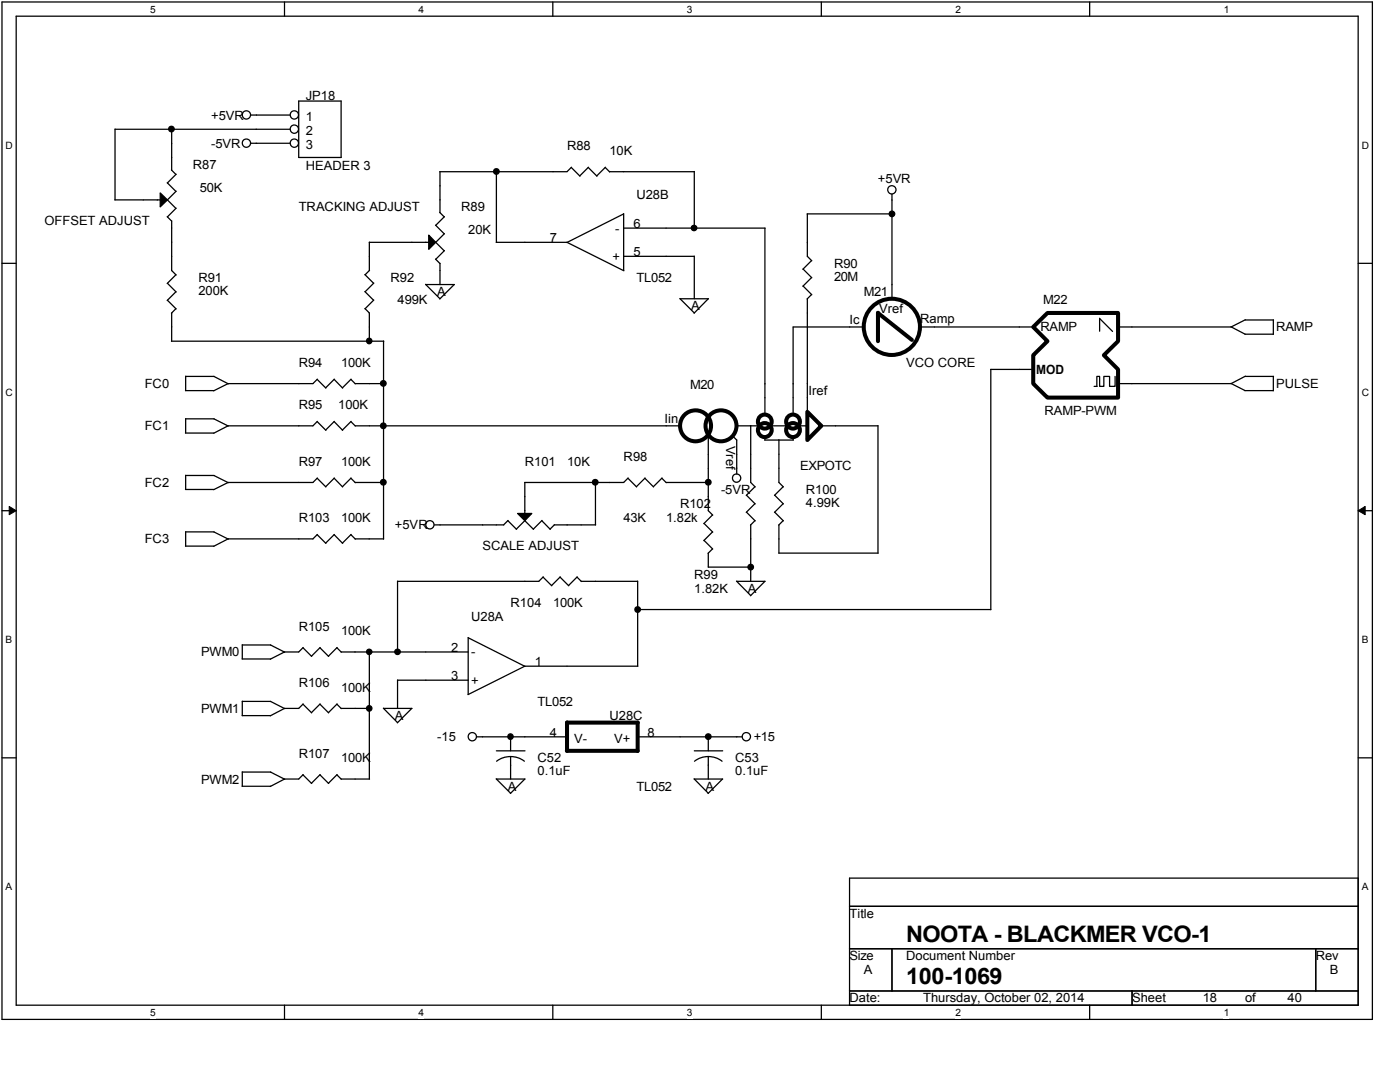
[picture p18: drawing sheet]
<svg xmlns="http://www.w3.org/2000/svg" width="279mm" height="216mm" viewBox="0 0 279 216" stroke-linecap="round" stroke-linejoin="round" font-family="sans-serif">
<defs><g id="words">
<g font-size="4.5">
<text x="180.8" y="187.9">NOOTA - BLACKMER VCO-1</text>
<text x="180.8" y="196.3">100-1069</text>
</g>
<g font-size="2.5">
<text x="42.1" y="23.8">+5VR</text>
<text x="61" y="19.9">JP18</text>
<text x="42.1" y="29.5">-5VR</text>
<text x="61" y="24.1">1</text>
<text x="61" y="26.9">2</text>
<text x="61" y="29.7">3</text>
<text x="38.5" y="33.7">R87</text>
<text x="61" y="34">HEADER 3</text>
<text x="113.2" y="30">R88</text>
<text x="121.6" y="30.9">10K</text>
<text x="39.9" y="38.2">50K</text>
<text x="127" y="39.6">U28B</text>
<text x="175.2" y="36.5">+5VR</text>
<text x="8.9" y="45">OFFSET ADJUST</text>
<text x="59.6" y="42.2">TRACKING ADJUST</text>
<text x="92" y="42.2">R89</text>
<text x="93.4" y="46.7">20K</text>
<text x="122.8" y="46.4">-</text>
<text x="126.5" y="45.5">6</text>
<text x="109.7" y="48.3">7</text>
<text x="122.2" y="52">+</text>
<text x="126.5" y="51.1">5</text>
<text x="166.5" y="53.4">R90</text>
<text x="39.6" y="56.3">R91</text>
<text x="39.6" y="58.8">200K</text>
<text x="77.9" y="56.3">R92</text>
<text x="87.3" y="59.1">A</text>
<text x="127" y="56.3">TL052</text>
<text x="166.5" y="56">20M</text>
<text x="172.4" y="59.1">M21</text>
<text x="79.3" y="60.8">499K</text>
<text x="138" y="61.9">A</text>
<text x="169.5" y="64.7">Ic</text>
<text x="175.5" y="62.5">Vref</text>
<text x="183.6" y="64.4">Ramp</text>
<text x="208.2" y="60.8">M22</text>
<text x="207.6" y="66.1">RAMP</text>
<text x="254.7" y="66.1">RAMP</text>
<text x="28.9" y="77.4">FC0</text>
<text x="59.6" y="73.2">R94</text>
<text x="68.1" y="73.2">100K</text>
<text x="137.7" y="77.7">M20</text>
<text x="180.8" y="73.2">VCO CORE</text>
<text x="206.8" y="74.7">MOD</text>
<text x="254.7" y="77.4">PULSE</text>
<text x="59.6" y="81.6">R95</text>
<text x="67.5" y="81.6">100K</text>
<text x="161.4" y="78.8">Iref</text>
<text x="208.4" y="82.8">RAMP-PWM</text>
<text x="28.9" y="85.9">FC1</text>
<text x="132.6" y="84.5">Iin</text>
<text x="144.9" y="88.9" transform="rotate(90 144.9 88.9)">Vref</text>
<text x="59.6" y="92.9">R97</text>
<text x="68.1" y="92.9">100K</text>
<text x="104.7" y="92.9">R101</text>
<text x="113.2" y="92.9">10K</text>
<text x="124.5" y="92.1">R98</text>
<text x="159.7" y="93.8">EXPOTC</text>
<text x="28.9" y="97.2">FC2</text>
<text x="135.7" y="101.4">R102</text>
<text x="143.9" y="98.6">-5VR</text>
<text x="160.8" y="98.6">R100</text>
<text x="160.8" y="101.1">4.99K</text>
<text x="59.6" y="104.2">R103</text>
<text x="68.1" y="104.2">100K</text>
<text x="78.8" y="105.6">+5VR</text>
<text x="124.5" y="104.2">43K</text>
<text x="132.9" y="104.2">1.82k</text>
<text x="28.9" y="108.4">FC3</text>
<text x="96.3" y="109.8">SCALE ADJUST</text>
<text x="138.6" y="115.4">R99</text>
<text x="138.6" y="118.3">1.82K</text>
<text x="149.3" y="118.3">A</text>
<text x="59.6" y="125.9">R105</text>
<text x="94" y="123.9">U28A</text>
<text x="101.9" y="121.1">R104</text>
<text x="110.4" y="121.1">100K</text>
<text x="40.1" y="131">PWM0</text>
<text x="68.1" y="126.7">100K</text>
<text x="90" y="130.1">2</text>
<text x="94" y="131">-</text>
<text x="59.6" y="137.2">R106</text>
<text x="90" y="135.7">3</text>
<text x="94" y="136.6">+</text>
<text x="106.7" y="132.9">1</text>
<text x="40.1" y="142.2">PWM1</text>
<text x="68.1" y="138">100K</text>
<text x="78.8" y="143.6">A</text>
<text x="107.3" y="140.8">TL052</text>
<text x="121.6" y="143.6">U28C</text>
<text x="87.3" y="147.9">-15</text>
<text x="109.7" y="147">4</text>
<text x="114.6" y="148.2">V-</text>
<text x="122.6" y="148.2">V+</text>
<text x="129.2" y="147">8</text>
<text x="150.4" y="147.9">+15</text>
<text x="59.6" y="151.3">R107</text>
<text x="68.1" y="152.1">100K</text>
<text x="107.3" y="152.1">C52</text>
<text x="107.3" y="154.6">0.1uF</text>
<text x="146.7" y="152.1">C53</text>
<text x="146.7" y="154.6">0.1uF</text>
<text x="40.1" y="156.3">PWM2</text>
<text x="101.4" y="157.7">A</text>
<text x="127" y="157.7">TL052</text>
<text x="140.8" y="157.7">A</text>
<text x="169.5" y="183.1">Title</text>
<text x="169.5" y="191.6">Size</text>
<text x="180.8" y="191.6">Document Number</text>
<text x="262.6" y="191.6">Rev</text>
<text x="172.4" y="194.4">A</text>
<text x="265.4" y="194.4">B</text>
<text x="169.5" y="200">Date:</text>
<text x="184.2" y="200">Thursday, October 02, 2014</text>
<text x="225.9" y="200">Sheet</text>
<text x="240" y="200">18</text>
<text x="248.5" y="200">of</text>
<text x="257" y="200">40</text>
</g>
<g font-size="2">
<text x="30" y="2.6">5</text>
<text x="83.5" y="2.6">4</text>
<text x="137.1" y="2.6">3</text>
<text x="190.7" y="2.6">2</text>
<text x="244.2" y="2.6">1</text>
<text x="1.1" y="29.7">D</text>
<text x="271.8" y="29.7">D</text>
<text x="1.1" y="79">C</text>
<text x="271.8" y="79">C</text>
<text x="1.1" y="128.4">B</text>
<text x="271.8" y="128.4">B</text>
<text x="1.1" y="177.7">A</text>
<text x="271.8" y="177.7">A</text>
<text x="30" y="202.7">5</text>
<text x="83.5" y="202.7">4</text>
<text x="137.1" y="202.7">3</text>
<text x="190.7" y="202.7">2</text>
<text x="244.2" y="202.7">1</text>
</g>
</g></defs>
<path d="M.4 .4h273.5v203h-273.5zM3.2 3.2h267.9v197.4h-267.9z" fill="none" stroke="#000" stroke-width=".25"/>
<g fill="#fff">
<path d="M30 .7h1.1v2.3h-1.1z"/>
<path d="M30 200.9h1.1v2.3h-1.1z"/>
</g>
<path d="M56.8 .4v2.8M56.8 200.6v2.8" fill="none" stroke="#000" stroke-width=".25"/>
<g fill="#fff">
<path d="M83.5 .7h1.1v2.3h-1.1z"/>
<path d="M83.5 200.9h1.1v2.3h-1.1z"/>
</g>
<path d="M110.3 .4v2.8M110.3 200.6v2.8" fill="none" stroke="#000" stroke-width=".25"/>
<g fill="#fff">
<path d="M137.1 .7h1.1v2.3h-1.1z"/>
<path d="M137.1 200.9h1.1v2.3h-1.1z"/>
</g>
<path d="M163.9 .4v2.8M163.9 200.6v2.8" fill="none" stroke="#000" stroke-width=".25"/>
<g fill="#fff">
<path d="M190.7 .7h1.1v2.3h-1.1z"/>
<path d="M190.7 200.9h1.1v2.3h-1.1z"/>
</g>
<path d="M217.5 .4v2.8M217.5 200.6v2.8" fill="none" stroke="#000" stroke-width=".25"/>
<g fill="#fff">
<path d="M244.2 .7h1.1v2.3h-1.1z"/>
<path d="M244.2 200.9h1.1v2.3h-1.1z"/>
<path d="M1.1 27.9h1.5v2.2h-1.5z"/>
<path d="M271.8 27.9h1.4v2.2h-1.4z"/>
<path d="M1.1 77.2h1.5v2.2h-1.5z"/>
<path d="M271.8 77.2h1.4v2.2h-1.4z"/>
</g>
<path d="M.4 52.5h2.8M271.1 52.5h2.8" fill="none" stroke="#000" stroke-width=".25"/>
<g fill="#fff">
<path d="M1.1 126.5h1.3v2.3h-1.3z"/>
<path d="M271.8 126.5h1.3v2.3h-1.3z"/>
</g>
<path d="M.4 101.9h2.8M271.1 101.9h2.8" fill="none" stroke="#000" stroke-width=".25"/>
<path d="M1.8 101.1l1.4 .8-1.4 .8zM271.1 101.9l1.3-.8v1.6z" fill="#000"/>
<path d="M1.8 101.1l1.4 .8-1.4 .8zM271.1 101.9l1.3-.8v1.6z" fill="none" stroke="#000" stroke-width=".2"/>
<g fill="#fff">
<path d="M1.1 175.9h1.3v2.2h-1.3z"/>
<path d="M271.8 175.9h1.3v2.2h-1.3z"/>
</g>
<g fill="none" stroke="#000" stroke-width=".25">
<path d="M22.9 39.9h9.1M23 25.8h34.9M23 25.8v14.1M32 38.5l1.4 1.4-1.4 1.4zM33.4 39.8l1.7 1.7-1.7 1.8M33.4 36.5l1.7 1.7M34.2 33.9l.9 .9M34.3 25.8v8.2M35.1 38.2l-1.7 1.7M35.1 34.8l-1.7 1.7M50 23h7.9M50 28.6h7.9"/>
<path d="M59.6 20.2h8.5v11.2h-8.5zM87.8 34.3v8.1M99.1 34.2v14.2M114 33.4l1.7 1.7M114.1 33.4l-.9 .9h-25.4M117.4 33.4l1.7 1.7M117.4 33.4l-1.7 1.7M120.8 33.4l.9 .9M120.8 33.4l-1.7 1.7M121.6 34.3h17M138.6 34.2v11.3M178 38.7v20.9"/>
<path d="M33.4 43.2l.9 .9M33.4 56.5l1.7 1.8M33.4 59.9l1.7 1.7M34.3 44.1v9.9l.8 .9M35.1 54.8l-1.7 1.8M35.1 58.2l-1.7 1.8M72.8 58.2l1.8 1.7M72.8 54.8l1.8 1.7M73.7 48.4h11.9M73.7 48.3v5.7M73.8 53.9l-.9 .9M74.6 59.9l-1.7 1.7"/>
<path d="M74.6 56.5l-1.7 1.7M84.9 56.7l2.9 2.9M85 56.8h5.7M85.6 46.9l1.4 1.5-1.4 1.4zM86.9 51.7l.9 .9M86.9 48.3l1.8 1.7M86.9 44.9l1.8 1.8M87.8 42.4l.9 .9M87.8 52.5v4.3M88.7 50l-1.7 1.7M88.7 46.6l-1.7 1.8M88.7 43.2l-1.7 1.8"/>
<path d="M90.6 56.8l-2.8 2.9M99 48.4h14.2l11.3 5.6M113.1 48.4l11.4-5.8v11.4M124.5 45.5h28.2M124.5 51.1h14.1M135.7 59.6l2.9 2.9M135.7 59.6h5.7M138.6 51.1v8.5M141.4 59.6l-2.9 2.9M152.7 45.5v37.3M160.3 53.7l1.7 1.7M160.3 57.1l1.7 1.7"/>
<path d="M161.1 59.6v25.4M162 52l-1.8 1.7M162 55.4l-1.8 1.7M162 58.8l-.9 .9M178 42.7h-16.9v8.4l.9 .9M34.2 68.1h42.4M34.3 62.5v5.6M35.1 61.6l-.9 .9M37 77.9h5.7M42.7 75.1l2.9 1.5M42.7 75.1h-5.6v2.8M63.3 75.7l1.7 1.7"/>
<path d="M63.3 75.7l-.8 .8h-17l-2.9 1.5M66.7 75.7l1.7 1.7M66.7 75.7l-1.7 1.7M70 75.7l.9 .9M70.1 75.7l-1.8 1.7M70.9 76.5h5.7M72.8 61.6l.9 .9v5.6M76.5 68v39.6M172.4 65.2h-14.1v17.6M183.6 65.2h22.6M197.7 73.7h8.5M197.7 73.7v48"/>
<path d="M218.4 77.1h.5M219.5 63.5v2.6M219.5 63.6l2.5 2.5M222.5 75.1v2h-1.1v-2h-1.1v2h-.8v-2h-.6v2M245.7 76.5l2.7 1.4h5.7M248.5 75.1h5.7M248.5 63.8h5.7M248.5 63.8l-2.8 1.4h-22.6M248.5 75.1l-2.8 1.4h-22.6M254.1 63.8v2.9h-5.7l-2.7-1.5M254.1 75.1v2.9M37 86.4h5.7"/>
<path d="M37.1 83.5v2.9M37.1 94.8v2.9M37.1 83.6h5.6M37.1 94.9h5.6M42.7 83.6l2.9 1.4M42.7 94.9l2.9 1.4M63.3 84.1l1.7 1.8M63.3 84.1l-.8 .9h-17l-2.9 1.5M63.3 95.4l-.8 .9h-17l-2.9 1.4h-5.6M66.7 84.1l1.7 1.8M66.7 84.1l-1.7 1.7M66.7 95.4l-1.7 1.8-1.7-1.8"/>
<path d="M70 84.1l.9 .9M70 95.4l.9 .9h5.7M70.1 84.1l-1.8 1.7M70.1 95.4l-1.7 1.8-1.7-1.8M70.9 85h64.8M104.7 96.3v6.2M118.8 96.2v8.5M125.4 95.4l-.9 .9h-19.8M128.7 95.4l1.7 1.8M128.7 95.4l-1.7 1.8-1.7-1.8M132.1 95.4l.9 .9M132.1 95.4l-1.7 1.7"/>
<path d="M132.9 96.3h8.5M141.4 86.6v15.3l.8 .9M146.1 86.9l.9 .9M147 85h4.5M147 87.8v6.8M149 98.8l1.7 1.7M149.8 84.9v11.4l.9 .9M150.7 97.1l-1.8 1.8M152.7 87.2v.6M153.8 85h3.4M154.6 98.8l1.7 1.7M155.4 87.8v8.5l.9 .9-1.7 1.7"/>
<path d="M158.3 87.2v.6h-5.7M159.4 85h1.8M163.9 85h11.3M175.2 84.9v25.5M37 109h5.7M37.1 106.1v2.9M37.1 106.1h5.6M42.7 106.1l2.9 1.5M63.3 106.7l1.7 1.7M63.3 106.6l-.8 .9h-17l-2.9 1.5M66.7 106.7l1.7 1.7M66.7 106.6l-1.7 1.8"/>
<path d="M70 106.7l.9 .9M70.1 106.6l-1.8 1.8M70.9 107.5h5.6M79.3 116v14.1M86.7 104.7h13.8M101.4 103.9l1.7 1.7M101.4 103.8l-.9 .9M103.3 102.5h2.8l-1.4 1.4zM104.7 103.9l1.8 1.7M104.8 103.8l-1.8 1.8M108.1 103.9l1.7 1.7M108.2 103.8l-1.8 1.8"/>
<path d="M108.4 115.2l1.7 1.7M108.4 115.1l-.9 .9h-28.2M110.6 104.7h8.3M110.7 104.7l-.9 .9M111.8 115.2l1.7 1.7M111.8 115.1l-1.7 1.7M115.2 115.2l.8 .8M115.2 115.1l-1.7 1.7M116 116h11.3M127.3 116v16.9h-22.6l-11.3 5.7M140.5 104.4l1.7 1.8M140.5 107.8l1.7 1.8"/>
<path d="M141.4 110.4v2.8h8.5M142.2 102.7l-1.7 1.8M142.2 106.1l-1.7 1.8M142.2 109.5l-.9 .9M147 116l2.8 2.8M147 116h5.7M149 102.2l1.7 1.7M149.8 104.7v11.3M150.7 100.5l-1.8 1.7M150.7 103.9l-.9 .9M152.7 116l-2.9 2.9M154.6 102.2l1.7 1.7"/>
<path d="M155.4 104.7v5.7M155.4 110.4h19.9M156.3 100.5l-1.7 1.7M156.3 103.9l-.9 .9M48.3 131.5h5.7M48.4 139.9v2.9M48.4 140h5.6M54 128.7l2.8 1.4M54 140l2.8 1.4M54 128.7h-5.6v2.8M60.5 129.2l1.7 1.8M60.5 129.2l-.9 .9h-2.8l-2.9 1.4"/>
<path d="M63.8 129.2l1.8 1.8M63.9 129.2l-1.7 1.7M67.2 129.2l.9 .9M67.3 129.2l-1.8 1.7M68.1 130.1h25.3M73.7 130.1v25.3M79.3 135.7h14.1M79.3 135.7v5.7M93.4 127.2v11.4M93.4 127.3l11.4 5.7M127.2 121.6h70.5M.4 151.2h2.8"/>
<path d="M48.3 142.8h5.7M48.3 156.9h5.7M48.4 154v2.9M48.4 154.1h5.6M54 154.1l2.8 1.4M60.5 140.5l1.7 1.7M60.5 154.6l1.7 1.7M60.5 140.5l-.9 .9h-2.8l-2.9 1.4M60.5 154.6l-.9 .8h-2.8l-2.9 1.5M63.8 140.5l1.8 1.7M63.9 140.5l-1.7 1.7M63.9 154.6l-1.7 1.7"/>
<path d="M67.2 140.5l.9 .9M67.2 154.6l.9 .9M67.3 140.5l-1.8 1.7M67.3 154.6l-1.7 1.7-1.8-1.7M68.1 141.4h5.7M68.1 155.4h5.7M76.5 141.3l2.8 2.9M76.5 141.4h5.7M82.2 141.4l-2.9 2.8M95.1 147h18.1M99 155.4l2.9 2.9 2.8-2.9M99.1 155.4h5.7"/>
<path d="M99.1 149.8h5.7M101.9 151l1.4 .2 1.4 .7M101.9 151l-1.5 .2-1.3 .7M101.9 147v2.8M101.9 151v4.4M127.3 147h20.8M138.5 155.4l2.9 2.9M138.6 155.4h5.6M138.6 149.8h5.6M141.4 151l1.4 .2 1.3 .7M141.4 151l-1.5 .2-1.3 .7M141.4 147v2.8"/>
<path d="M141.4 151v4.4M144.2 155.4l-2.9 2.9M271.1 151.2h2.8M169.5 175.2h101.6v25.4h-101.6zM169.5 180.8h101.6M169.5 189.3h101.6M169.5 197.7h101.6M178 189.3v8.4M225.9 197.7v2.9M262.6 189.3v8.4"/>
<circle cx="34.2" cy="25.7" r=".56"/>
<circle cx="49.2" cy="22.9" r=".83"/>
<circle cx="49.2" cy="28.6" r=".83"/>
<circle cx="58.7" cy="25.8" r=".83"/>
<circle cx="58.7" cy="22.9" r=".83"/>
<circle cx="58.7" cy="28.6" r=".83"/>
<circle cx="99.1" cy="34.2" r=".56"/>
<circle cx="178" cy="37.9" r=".83"/>
<circle cx="138.5" cy="45.5" r=".55"/>
<circle cx="178" cy="42.7" r=".56"/>
<circle cx="73.7" cy="68" r=".55"/>
<circle cx="76.5" cy="76.5" r=".56"/>
<circle cx="76.5" cy="96.2" r=".56"/>
<circle cx="76.5" cy="85" r=".56"/>
<circle cx="118.8" cy="96.2" r=".56"/>
<circle cx="141.3" cy="96.2" r=".56"/>
<circle cx="147" cy="95.4" r=".83"/>
<circle cx="85.8" cy="104.7" r=".83"/>
<circle cx="149.8" cy="113.2" r=".56"/>
<circle cx="73.7" cy="130.1" r=".54"/>
<circle cx="79.3" cy="130.1" r=".55"/>
<circle cx="127.3" cy="121.6" r=".56"/>
<circle cx="73.7" cy="141.3" r=".55"/>
<circle cx="94.3" cy="147" r=".83"/>
<circle cx="101.9" cy="147" r=".55"/>
<circle cx="141.3" cy="147" r=".56"/>
<circle cx="148.9" cy="147" r=".83"/>
</g>
<g fill="none" stroke="#000" stroke-width=".8">
<path d="M175.2 62.4v5.7M175.2 62.5l6.8 5.3M206.2 65.2l2.8-2.7h14.1v5.6l-2.8 2.8 2.8 2.8v5.6h-14.1l-2.8-2.8v-5.6l2.8-2.8zM161.1 82.2l2.8 2.8-2.8 2.8zM113.1 149.8h14.2M113.2 144.2h14.1v5.7M113.2 144.1v5.7"/>
<circle cx="178" cy="65.2" r="5.6"/>
<circle cx="138.8" cy="85" r="3.1"/>
<circle cx="143.9" cy="85" r="3.1"/>
<circle cx="152.6" cy="85.8" r="1.39"/>
<circle cx="152.6" cy="84.1" r="1.39"/>
<circle cx="158.2" cy="85.8" r="1.39"/>
<circle cx="158.2" cy="84.1" r="1.39"/>
</g>
<g fill="#000">
<path d="M32 38.5l1.4 1.4-1.4 1.4zM85.6 46.9l1.4 1.5-1.4 1.4zM103.3 102.5h2.8l-1.4 1.4z"/>
<circle cx="34.2" cy="25.7" r=".56"/>
<circle cx="99.1" cy="34.2" r=".56"/>
<circle cx="138.5" cy="45.5" r=".55"/>
<circle cx="178" cy="42.7" r=".56"/>
<circle cx="73.7" cy="68" r=".55"/>
<circle cx="76.5" cy="76.5" r=".56"/>
<circle cx="76.5" cy="96.2" r=".56"/>
<circle cx="76.5" cy="85" r=".56"/>
<circle cx="118.8" cy="96.2" r=".56"/>
<circle cx="141.3" cy="96.2" r=".56"/>
<circle cx="149.8" cy="113.2" r=".56"/>
<circle cx="73.7" cy="130.1" r=".54"/>
<circle cx="79.3" cy="130.1" r=".55"/>
<circle cx="127.3" cy="121.6" r=".56"/>
<circle cx="73.7" cy="141.3" r=".55"/>
<circle cx="101.9" cy="147" r=".55"/>
<circle cx="141.3" cy="147" r=".56"/>
</g>
<use href="#words"/>
</svg>
